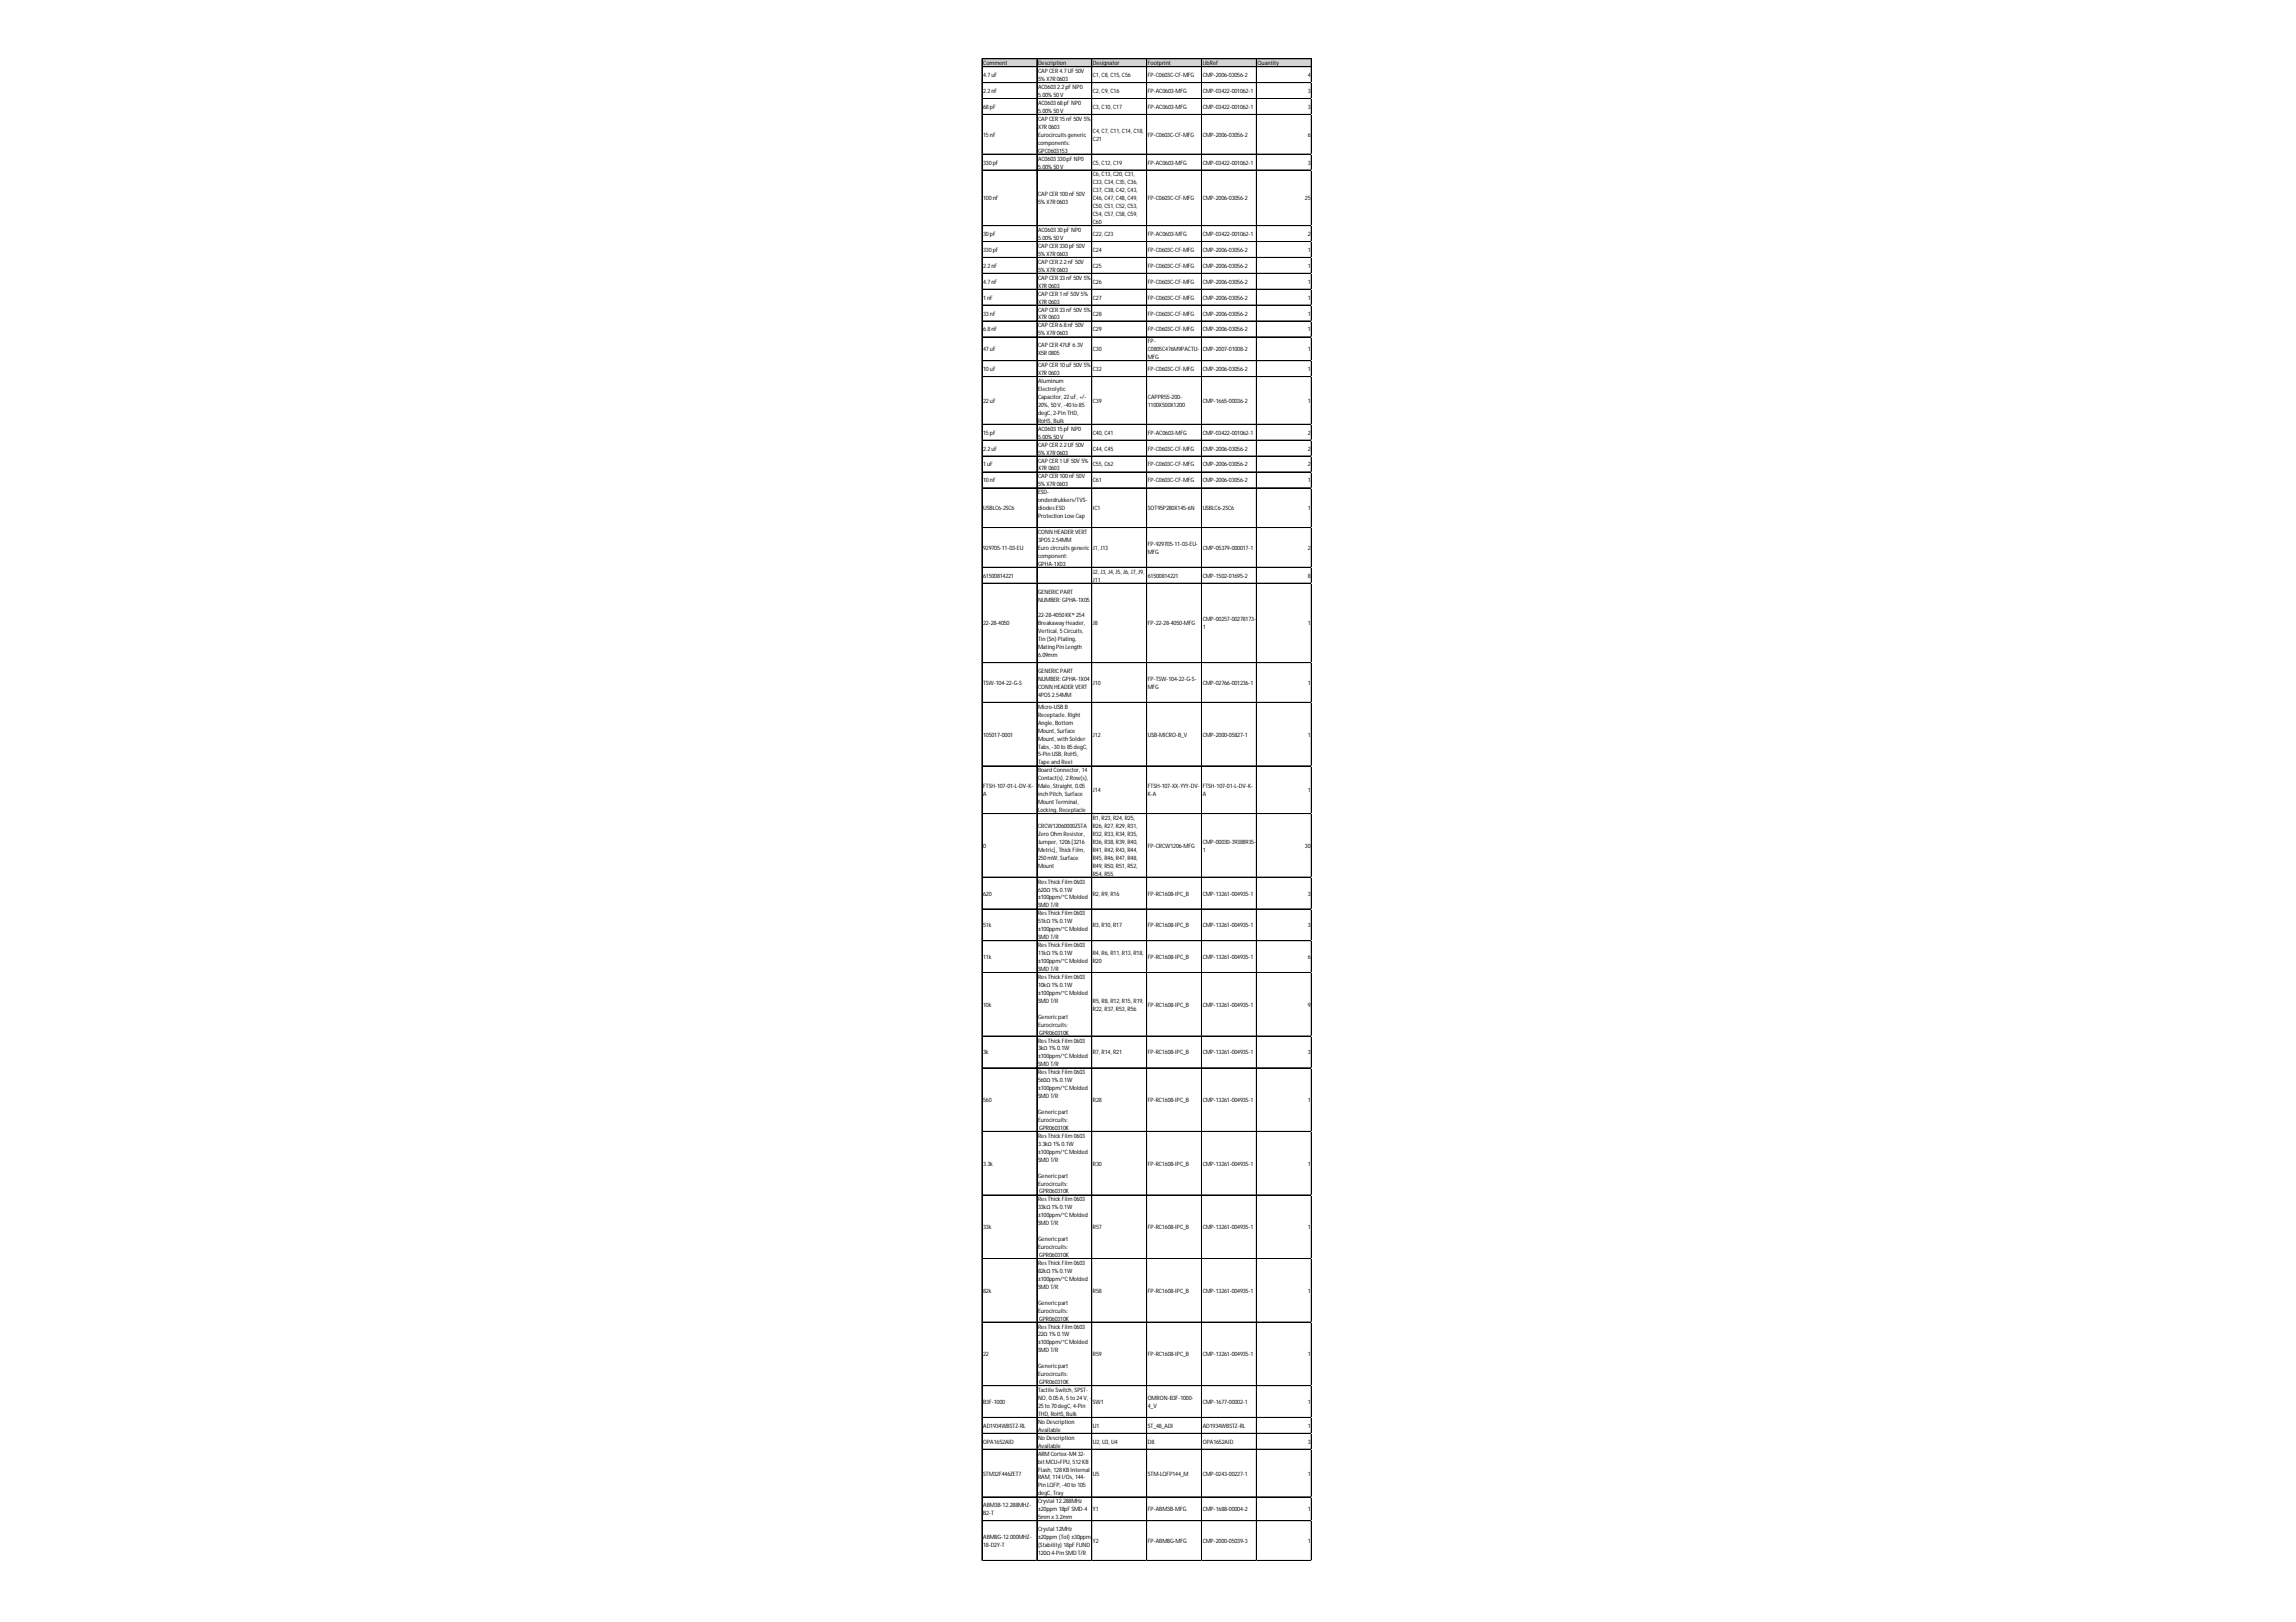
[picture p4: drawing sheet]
<svg xmlns="http://www.w3.org/2000/svg" width="297mm" height="210mm" viewBox="0 0 297 210" stroke-linecap="round" stroke-linejoin="round" font-family="sans-serif">
<defs><g id="words">
<g font-size=".8">
<text x="127.2" y="8.4">Comment</text>
<text x="127.2" y="10">4.7uF</text>
<text x="134.3" y="8.4">Description</text>
<text x="134.3" y="9.5">CAPCER4.7UF 50V</text>
<text x="134.3" y="10.5">5%X7R0603</text>
<text x="134.3" y="11.5">AC06032.2pF NP0</text>
<text x="141.4" y="8.4">Designator</text>
<text x="141.4" y="10">C1, C8, C15, C56</text>
<text x="148.5" y="8.4">Footprint</text>
<text x="148.5" y="10">FP-C0603C-CF-MFG</text>
<text x="155.6" y="8.4">LibRef</text>
<text x="155.6" y="10">CMP-2006-03056-2</text>
<text x="162.7" y="8.4">Quantity</text>
<text x="169.2" y="10">4</text>
<text x="127.2" y="12">2.2nF</text>
<text x="127.2" y="14.1">68pF</text>
<text x="127.2" y="17.7">15nF</text>
<text x="134.3" y="12.6">5.00%50V</text>
<text x="134.3" y="13.6">AC060368pF NP0</text>
<text x="134.3" y="14.6">5.00%50V</text>
<text x="134.3" y="15.6">CAPCER15nF 50V 5%</text>
<text x="134.3" y="16.7">X7R0603</text>
<text x="134.3" y="17.7">Eurocircuitsgeneric</text>
<text x="141.4" y="12">C2, C9, C16</text>
<text x="141.4" y="14.1">C3, C10, C17</text>
<text x="141.4" y="17.2">C4, C7, C11, C14, C18,</text>
<text x="148.5" y="12">FP-AC0603-MFG</text>
<text x="148.5" y="14.1">FP-AC0603-MFG</text>
<text x="148.5" y="17.7">FP-C0603C-CF-MFG</text>
<text x="155.6" y="12">CMP-03422-001062-1</text>
<text x="155.6" y="14.1">CMP-03422-001062-1</text>
<text x="155.6" y="17.7">CMP-2006-03056-2</text>
<text x="169.2" y="12">3</text>
<text x="169.2" y="14.1">3</text>
<text x="169.2" y="17.7">6</text>
<text x="127.2" y="21.3">330pF</text>
<text x="134.3" y="18.7">components:</text>
<text x="134.3" y="19.8">GPC0603153</text>
<text x="134.3" y="20.8">AC0603330pF NP0</text>
<text x="134.3" y="21.8">5.00%50V</text>
<text x="141.4" y="18.2">C21</text>
<text x="141.4" y="21.3">C5, C12, C19</text>
<text x="141.4" y="22.8">C6, C13, C20, C31,</text>
<text x="141.4" y="23.9">C33, C34, C35, C36,</text>
<text x="148.5" y="21.3">FP-AC0603-MFG</text>
<text x="155.6" y="21.3">CMP-03422-001062-1</text>
<text x="169.2" y="21.3">3</text>
<text x="127.2" y="25.9">100nF</text>
<text x="134.3" y="25.4">CAPCER100nF 50V</text>
<text x="134.3" y="26.4">5%X7R0603</text>
<text x="141.4" y="24.9">C37, C38, C42, C43,</text>
<text x="141.4" y="25.9">C46, C47, C48, C49,</text>
<text x="141.4" y="27">C50, C51, C52, C53,</text>
<text x="141.4" y="28">C54, C57, C58, C59,</text>
<text x="141.4" y="29">C60</text>
<text x="148.5" y="25.9">FP-C0603C-CF-MFG</text>
<text x="155.6" y="25.9">CMP-2006-03056-2</text>
<text x="168.8" y="25.9">25</text>
<text x="127.2" y="30.5">30pF</text>
<text x="127.2" y="32.6">330pF</text>
<text x="127.2" y="34.7">2.2nF</text>
<text x="134.3" y="30">AC060330pF NP0</text>
<text x="134.3" y="31.1">5.00%50V</text>
<text x="134.3" y="32.1">CAPCER330pF 50V</text>
<text x="134.3" y="33.1">5%X7R0603</text>
<text x="134.3" y="34.1">CAPCER2.2nF 50V</text>
<text x="134.3" y="35.2">5%X7R0603</text>
<text x="141.4" y="30.5">C22, C23</text>
<text x="141.4" y="32.6">C24</text>
<text x="141.4" y="34.7">C25</text>
<text x="148.5" y="30.5">FP-AC0603-MFG</text>
<text x="148.5" y="32.6">FP-C0603C-CF-MFG</text>
<text x="148.5" y="34.7">FP-C0603C-CF-MFG</text>
<text x="155.6" y="30.5">CMP-03422-001062-1</text>
<text x="155.6" y="32.6">CMP-2006-03056-2</text>
<text x="155.6" y="34.7">CMP-2006-03056-2</text>
<text x="169.2" y="30.5">2</text>
<text x="169.2" y="32.6">1</text>
<text x="169.2" y="34.7">1</text>
<text x="127.2" y="36.7">4.7nF</text>
<text x="127.2" y="38.8">1nF</text>
<text x="127.2" y="40.8">33nF</text>
<text x="134.3" y="36.2">CAPCER33nF 50V 5%</text>
<text x="134.3" y="37.2">X7R0603</text>
<text x="134.3" y="38.3">CAPCER1nF 50V 5%</text>
<text x="134.3" y="39.3">X7R0603</text>
<text x="134.3" y="40.3">CAPCER33nF 50V 5%</text>
<text x="134.3" y="41.3">X7R0603</text>
<text x="141.4" y="36.7">C26</text>
<text x="141.4" y="38.8">C27</text>
<text x="141.4" y="40.8">C28</text>
<text x="148.5" y="36.7">FP-C0603C-CF-MFG</text>
<text x="148.5" y="38.8">FP-C0603C-CF-MFG</text>
<text x="148.5" y="40.8">FP-C0603C-CF-MFG</text>
<text x="155.6" y="36.7">CMP-2006-03056-2</text>
<text x="155.6" y="38.8">CMP-2006-03056-2</text>
<text x="155.6" y="40.8">CMP-2006-03056-2</text>
<text x="169.2" y="36.7">1</text>
<text x="169.2" y="38.8">1</text>
<text x="169.2" y="40.8">1</text>
<text x="127.2" y="42.9">6.8nF</text>
<text x="127.2" y="45.5">47uF</text>
<text x="134.3" y="42.4">CAPCER6.8nF 50V</text>
<text x="134.3" y="43.4">5%X7R0603</text>
<text x="134.3" y="44.9">CAPCER47UF 6.3V</text>
<text x="134.3" y="46">X5R0805</text>
<text x="134.3" y="47.5">CAPCER10uF 50V 5%</text>
<text x="141.4" y="42.9">C29</text>
<text x="141.4" y="45.5">C30</text>
<text x="148.5" y="42.9">FP-C0603C-CF-MFG</text>
<text x="148.5" y="44.4">FP-</text>
<text x="148.5" y="45.5">C0805C476M9PACTU-</text>
<text x="148.5" y="46.5">MFG</text>
<text x="155.6" y="42.9">CMP-2006-03056-2</text>
<text x="155.6" y="45.5">CMP-2007-01008-2</text>
<text x="169.2" y="42.9">1</text>
<text x="169.2" y="45.5">1</text>
<text x="127.2" y="48">10uF</text>
<text x="127.2" y="52.1">22uF</text>
<text x="134.3" y="48.5">X7R0603</text>
<text x="134.3" y="49.6">Aluminum</text>
<text x="134.3" y="50.6">Electrolytic</text>
<text x="134.3" y="51.6">Capacitor, 22uF, +/-</text>
<text x="134.3" y="52.7">20%, 50V, -40to 85</text>
<text x="134.3" y="53.7">degC, 2-Pin THD,</text>
<text x="141.4" y="48">C32</text>
<text x="141.4" y="52.1">C39</text>
<text x="148.5" y="48">FP-C0603C-CF-MFG</text>
<text x="148.5" y="51.6">CAPPR55-200-</text>
<text x="148.5" y="52.7">1100X500X1200</text>
<text x="155.6" y="48">CMP-2006-03056-2</text>
<text x="155.6" y="52.1">CMP-1665-00036-2</text>
<text x="169.2" y="48">1</text>
<text x="169.2" y="52.1">1</text>
<text x="127.2" y="56.3">15pF</text>
<text x="127.2" y="58.3">2.2uF</text>
<text x="134.3" y="54.7">RoHS, Bulk</text>
<text x="134.3" y="55.7">AC060315pF NP0</text>
<text x="134.3" y="56.8">5.00%50V</text>
<text x="134.3" y="57.8">CAPCER2.2UF 50V</text>
<text x="134.3" y="58.8">5%X7R0603</text>
<text x="134.3" y="59.9">CAPCER1UF 50V 5%</text>
<text x="141.4" y="56.3">C40, C41</text>
<text x="141.4" y="58.3">C44, C45</text>
<text x="148.5" y="56.3">FP-AC0603-MFG</text>
<text x="148.5" y="58.3">FP-C0603C-CF-MFG</text>
<text x="155.6" y="56.3">CMP-03422-001062-1</text>
<text x="155.6" y="58.3">CMP-2006-03056-2</text>
<text x="169.2" y="56.3">2</text>
<text x="169.2" y="58.3">2</text>
<text x="127.2" y="60.4">1uF</text>
<text x="127.2" y="62.4">10nF</text>
<text x="134.3" y="60.9">X7R0603</text>
<text x="134.3" y="61.9">CAPCER100nF 50V</text>
<text x="134.3" y="62.9">5%X7R0603</text>
<text x="134.3" y="64">ESD-</text>
<text x="134.3" y="65">onderdrukkers/TVS-</text>
<text x="141.4" y="60.4">C55, C62</text>
<text x="141.4" y="62.4">C61</text>
<text x="148.5" y="60.4">FP-C0603C-CF-MFG</text>
<text x="148.5" y="62.4">FP-C0603C-CF-MFG</text>
<text x="155.6" y="60.4">CMP-2006-03056-2</text>
<text x="155.6" y="62.4">CMP-2006-03056-2</text>
<text x="169.2" y="60.4">2</text>
<text x="169.2" y="62.4">1</text>
<text x="127.2" y="66">USBLC6-2SC6</text>
<text x="127.2" y="71.2">929705-11-03-EU</text>
<text x="134.3" y="66">diodesESD</text>
<text x="134.3" y="67.1">Protection LowCap</text>
<text x="134.3" y="69.1">CONN HEADERVERT</text>
<text x="134.3" y="70.1">3POS2.54MM</text>
<text x="134.3" y="71.2">Euro circruitsgeneric</text>
<text x="141.4" y="66">IC1</text>
<text x="141.4" y="71.2">J1, J13</text>
<text x="148.5" y="66">SOT95P280X145-6N</text>
<text x="148.5" y="70.6">FP-929705-11-03-EU-</text>
<text x="148.5" y="71.7">MFG</text>
<text x="155.6" y="66">USBLC6-2SC6</text>
<text x="155.6" y="71.2">CMP-05379-000017-1</text>
<text x="169.2" y="66">1</text>
<text x="169.2" y="71.2">2</text>
<text x="127.2" y="74.8">61500814221</text>
<text x="134.3" y="72.2">component:</text>
<text x="134.3" y="73.2">GPHA-1X03</text>
<text x="134.3" y="76.8">GENERICPART</text>
<text x="134.3" y="77.8">NUMBER: GPHA-1X05</text>
<text x="141.4" y="74.2">J2, J3, J4, J5, J6, J7, J9,</text>
<text x="141.4" y="75.3">J11</text>
<text x="148.5" y="74.8">61500814221</text>
<text x="155.6" y="74.8">CMP-1502-01695-2</text>
<text x="169.2" y="74.8">8</text>
<text x="127.2" y="80.9">22-28-4050</text>
<text x="134.3" y="79.9">22-28-4050KK® 254</text>
<text x="134.3" y="80.9">BreakawayHeader,</text>
<text x="134.3" y="82">Vertical, 5Circuits,</text>
<text x="134.3" y="83">Tin (Sn) Plating,</text>
<text x="141.4" y="80.9">J8</text>
<text x="148.5" y="80.9">FP-22-28-4050-MFG</text>
<text x="155.6" y="80.4">CMP-00257-00278173-</text>
<text x="155.6" y="81.4">1</text>
<text x="169.2" y="80.9">1</text>
<text x="127.2" y="88.6">TSW-104-22-G-S</text>
<text x="134.3" y="84">MatingPin Length</text>
<text x="134.3" y="85">6.09mm</text>
<text x="134.3" y="87.1">GENERICPART</text>
<text x="134.3" y="88.1">NUMBER: GPHA-1X04</text>
<text x="134.3" y="89.2">CONN HEADERVERT</text>
<text x="141.4" y="88.6">J10</text>
<text x="148.5" y="88.1">FP-TSW-104-22-G-S-</text>
<text x="148.5" y="89.2">MFG</text>
<text x="155.6" y="88.6">CMP-02766-001236-1</text>
<text x="169.2" y="88.6">1</text>
<text x="127.2" y="95.3">105017-0001</text>
<text x="134.3" y="90.2">4POS2.54MM</text>
<text x="134.3" y="91.7">Micro-USBB</text>
<text x="134.3" y="92.8">Receptacle, Right</text>
<text x="134.3" y="93.8">Angle, Bottom</text>
<text x="134.3" y="94.8">Mount, Surface</text>
<text x="134.3" y="95.8">Mount, with Solder</text>
<text x="141.4" y="95.3">J12</text>
<text x="148.5" y="95.3">USB-MICRO-B_V</text>
<text x="155.6" y="95.3">CMP-2000-05827-1</text>
<text x="169.2" y="95.3">1</text>
<text x="134.3" y="96.9">Tabs, -30to 85degC,</text>
<text x="134.3" y="97.9">5-Pin USB, RoHS,</text>
<text x="134.3" y="98.9">Tape and Reel</text>
<text x="134.3" y="100">Board Connector, 14</text>
<text x="134.3" y="101">Contact(s), 2Row(s),</text>
<text x="127.2" y="102">FTSH-107-01-L-DV-K-</text>
<text x="127.2" y="103">A</text>
<text x="134.3" y="102">Male, Straight, 0.05</text>
<text x="134.3" y="103">inch Pitch, Surface</text>
<text x="134.3" y="104.1">Mount Terminal,</text>
<text x="134.3" y="105.1">Locking, Receptacle</text>
<text x="134.3" y="107.1">CRCW12060000ZSTA</text>
<text x="141.4" y="102.5">J14</text>
<text x="141.4" y="106.1">R1, R23, R24, R25,</text>
<text x="141.4" y="107.1">R26, R27, R29, R31,</text>
<text x="148.5" y="102">FTSH-107-XX-YYY-DV-</text>
<text x="148.5" y="103">K-A</text>
<text x="155.6" y="102">FTSH-107-01-L-DV-K-</text>
<text x="155.6" y="103">A</text>
<text x="169.2" y="102.5">1</text>
<text x="127.2" y="109.7">0</text>
<text x="134.3" y="108.2">Zero Ohm Resistor,</text>
<text x="134.3" y="109.2">Jumper, 1206[3216</text>
<text x="134.3" y="110.2">Metric], ThickFilm,</text>
<text x="134.3" y="111.3">250mW, Surface</text>
<text x="134.3" y="112.3">Mount</text>
<text x="141.4" y="108.2">R32, R33, R34, R35,</text>
<text x="141.4" y="109.2">R36, R38, R39, R40,</text>
<text x="141.4" y="110.2">R41, R42, R43, R44,</text>
<text x="141.4" y="111.3">R45, R46, R47, R48,</text>
<text x="141.4" y="112.3">R49, R50, R51, R52,</text>
<text x="141.4" y="113.3">R54, R55</text>
<text x="148.5" y="109.7">FP-CRCW1206-MFG</text>
<text x="155.6" y="109.2">CMP-00030-39388935-</text>
<text x="155.6" y="110.2">1</text>
<text x="168.8" y="109.7">30</text>
<text x="127.2" y="115.9">620</text>
<text x="134.3" y="114.3">ResThickFilm 0603</text>
<text x="134.3" y="115.4">620Ω 1%0.1W</text>
<text x="134.3" y="116.4">±100ppm/°CMolded</text>
<text x="134.3" y="117.4">SMD T/R</text>
<text x="134.3" y="118.5">ResThickFilm 0603</text>
<text x="134.3" y="119.5">51kΩ 1%0.1W</text>
<text x="141.4" y="115.9">R2, R9, R16</text>
<text x="148.5" y="115.9">FP-RC1608-IPC_B</text>
<text x="155.6" y="115.9">CMP-13261-004935-1</text>
<text x="169.2" y="115.9">3</text>
<text x="127.2" y="120">51k</text>
<text x="127.2" y="124.1">11k</text>
<text x="134.3" y="120.5">±100ppm/°CMolded</text>
<text x="134.3" y="121.5">SMD T/R</text>
<text x="134.3" y="122.6">ResThickFilm 0603</text>
<text x="134.3" y="123.6">11kΩ 1%0.1W</text>
<text x="134.3" y="124.6">±100ppm/°CMolded</text>
<text x="134.3" y="125.7">SMD T/R</text>
<text x="141.4" y="120">R3, R10, R17</text>
<text x="141.4" y="123.6">R4, R6, R11, R13, R18,</text>
<text x="141.4" y="124.6">R20</text>
<text x="148.5" y="120">FP-RC1608-IPC_B</text>
<text x="148.5" y="124.1">FP-RC1608-IPC_B</text>
<text x="155.6" y="120">CMP-13261-004935-1</text>
<text x="155.6" y="124.1">CMP-13261-004935-1</text>
<text x="169.2" y="120">3</text>
<text x="169.2" y="124.1">6</text>
<text x="127.2" y="130.3">10k</text>
<text x="134.3" y="126.7">ResThickFilm 0603</text>
<text x="134.3" y="127.7">10kΩ 1%0.1W</text>
<text x="134.3" y="128.7">±100ppm/°CMolded</text>
<text x="134.3" y="129.8">SMD T/R</text>
<text x="134.3" y="131.8">Genericpart</text>
<text x="141.4" y="129.8">R5, R8, R12, R15, R19,</text>
<text x="141.4" y="130.8">R22, R37, R53, R56</text>
<text x="148.5" y="130.3">FP-RC1608-IPC_B</text>
<text x="155.6" y="130.3">CMP-13261-004935-1</text>
<text x="169.2" y="130.3">9</text>
<text x="127.2" y="136.5">3k</text>
<text x="134.3" y="132.9">Eurocircuits:</text>
<text x="134.3" y="134.9">ResThickFilm 0603</text>
<text x="134.3" y="135.9">3kΩ 1%0.1W</text>
<text x="134.3" y="137">±100ppm/°CMolded</text>
<text x="134.3" y="138">SMD T/R</text>
<text x="134.4" y="133.9">GPR060310K</text>
<text x="141.4" y="136.5">R7, R14, R21</text>
<text x="148.5" y="136.5">FP-RC1608-IPC_B</text>
<text x="155.6" y="136.5">CMP-13261-004935-1</text>
<text x="169.2" y="136.5">3</text>
<text x="127.2" y="142.6">560</text>
<text x="134.3" y="139">ResThickFilm 0603</text>
<text x="134.3" y="140.1">560Ω 1%0.1W</text>
<text x="134.3" y="141.1">±100ppm/°CMolded</text>
<text x="134.3" y="142.1">SMD T/R</text>
<text x="141.4" y="142.6">R28</text>
<text x="148.5" y="142.6">FP-RC1608-IPC_B</text>
<text x="155.6" y="142.6">CMP-13261-004935-1</text>
<text x="169.2" y="142.6">1</text>
<text x="134.3" y="144.2">Genericpart</text>
<text x="134.3" y="145.2">Eurocircuits:</text>
<text x="134.3" y="147.2">ResThickFilm 0603</text>
<text x="134.3" y="148.3">3.3kΩ 1%0.1W</text>
<text x="134.3" y="149.3">±100ppm/°CMolded</text>
<text x="134.4" y="146.2">GPR060310K</text>
<text x="127.2" y="150.8">3.3k</text>
<text x="134.3" y="150.3">SMD T/R</text>
<text x="134.3" y="152.4">Genericpart</text>
<text x="134.3" y="153.4">Eurocircuits:</text>
<text x="134.3" y="155.5">ResThickFilm 0603</text>
<text x="134.4" y="154.4">GPR060310K</text>
<text x="141.4" y="150.8">R30</text>
<text x="148.5" y="150.8">FP-RC1608-IPC_B</text>
<text x="155.6" y="150.8">CMP-13261-004935-1</text>
<text x="169.2" y="150.8">1</text>
<text x="127.2" y="159.1">33k</text>
<text x="134.3" y="156.5">33kΩ 1%0.1W</text>
<text x="134.3" y="157.5">±100ppm/°CMolded</text>
<text x="134.3" y="158.6">SMD T/R</text>
<text x="134.3" y="160.6">Genericpart</text>
<text x="134.3" y="161.6">Eurocircuits:</text>
<text x="141.4" y="159.1">R57</text>
<text x="148.5" y="159.1">FP-RC1608-IPC_B</text>
<text x="155.6" y="159.1">CMP-13261-004935-1</text>
<text x="169.2" y="159.1">1</text>
<text x="127.2" y="167.3">82k</text>
<text x="134.3" y="163.7">ResThickFilm 0603</text>
<text x="134.3" y="164.7">82kΩ 1%0.1W</text>
<text x="134.3" y="165.8">±100ppm/°CMolded</text>
<text x="134.3" y="166.8">SMD T/R</text>
<text x="134.4" y="162.7">GPR060310K</text>
<text x="141.4" y="167.3">R58</text>
<text x="148.5" y="167.3">FP-RC1608-IPC_B</text>
<text x="155.6" y="167.3">CMP-13261-004935-1</text>
<text x="169.2" y="167.3">1</text>
<text x="134.3" y="168.8">Genericpart</text>
<text x="134.3" y="169.9">Eurocircuits:</text>
<text x="134.3" y="171.9">ResThickFilm 0603</text>
<text x="134.3" y="173">22Ω 1%0.1W</text>
<text x="134.3" y="174">±100ppm/°CMolded</text>
<text x="134.4" y="170.9">GPR060310K</text>
<text x="127.2" y="175.5">22</text>
<text x="134.3" y="175">SMD T/R</text>
<text x="134.3" y="177.1">Genericpart</text>
<text x="134.3" y="178.1">Eurocircuits:</text>
<text x="134.4" y="179.1">GPR060310K</text>
<text x="141.4" y="175.5">R59</text>
<text x="148.5" y="175.5">FP-RC1608-IPC_B</text>
<text x="155.6" y="175.5">CMP-13261-004935-1</text>
<text x="169.2" y="175.5">1</text>
<text x="127.2" y="181.7">B3F-1000</text>
<text x="127.2" y="184.8">AD1934WBSTZ-RL</text>
<text x="134.3" y="180.2">Tactile Switch, SPST-</text>
<text x="134.3" y="181.2">NO, 0.05A, 5to 24V, -</text>
<text x="134.3" y="182.2">25to 70degC, 4-Pin</text>
<text x="134.3" y="183.2">THD, RoHS, Bulk</text>
<text x="134.3" y="184.3">No Description</text>
<text x="134.3" y="185.3">Available</text>
<text x="141.4" y="181.7">SW1</text>
<text x="141.4" y="184.8">U1</text>
<text x="148.5" y="181.2">OMRON-B3F-1000-</text>
<text x="148.5" y="182.2">4_V</text>
<text x="148.5" y="184.8">ST_48_ADI</text>
<text x="155.6" y="181.7">CMP-1677-00002-1</text>
<text x="155.6" y="184.8">AD1934WBSTZ-RL</text>
<text x="169.2" y="181.7">1</text>
<text x="169.2" y="184.8">1</text>
<text x="127.2" y="186.8">OPA1652AID</text>
<text x="127.2" y="190.9">STM32F446ZET7</text>
<text x="134.3" y="186.3">No Description</text>
<text x="134.3" y="187.3">Available</text>
<text x="134.3" y="188.4">ARMCortex-M432-</text>
<text x="134.3" y="189.4">bitMCU+FPU, 512KB</text>
<text x="134.3" y="190.4">Flash, 128KBInternal</text>
<text x="134.3" y="191.5">RAM, 114I/Os, 144-</text>
<text x="141.4" y="186.8">U2, U3, U4</text>
<text x="141.4" y="190.9">U5</text>
<text x="148.5" y="186.8">D8</text>
<text x="148.5" y="190.9">STM-LQFP144_M</text>
<text x="155.6" y="186.8">OPA1652AID</text>
<text x="155.6" y="190.9">CMP-0243-00227-1</text>
<text x="169.2" y="186.8">3</text>
<text x="169.2" y="190.9">1</text>
<text x="127.2" y="195.1">ABM3B-12.288MHZ-</text>
<text x="127.2" y="196.1">B2-T</text>
<text x="134.3" y="192.5">Pin LQFP, -40to 105</text>
<text x="134.3" y="193.5">degC, Tray</text>
<text x="134.3" y="194.5">Crystal 12.288MHz</text>
<text x="134.3" y="195.6">±20ppm 18pF SMD-4</text>
<text x="134.3" y="196.6">5mm x3.2mm</text>
<text x="141.4" y="195.6">Y1</text>
<text x="148.5" y="195.6">FP-ABM3B-MFG</text>
<text x="155.6" y="195.6">CMP-1688-00004-2</text>
<text x="169.2" y="195.6">1</text>
<text x="127.2" y="199.2">ABM8G-12.000MHZ-</text>
<text x="127.2" y="200.2">18-D2Y-T</text>
<text x="134.3" y="198.1">Crystal 12MHz</text>
<text x="134.3" y="199.2">±20ppm (Tol) ±30ppm</text>
<text x="134.3" y="200.2">(Stability) 18pF FUND</text>
<text x="134.3" y="201.2">120Ω 4-Pin SMD T/R</text>
<text x="141.4" y="199.7">Y2</text>
<text x="148.5" y="199.7">FP-ABM8G-MFG</text>
<text x="155.6" y="199.7">CMP-2000-05039-3</text>
<text x="169.2" y="199.7">1</text>
</g>
</g></defs>
<path d="M127 7.6h42.7v1.1h-42.7z" fill="#d3d3d3"/>
<g fill="none" stroke="#000" stroke-width=".13">
<path d="M127 7.6v194.4M127.1 7.6h42.6M127.1 8.6h42.6M127.1 8.7h42.6M127.1 10.7h42.6M127.1 12.7h42.6M127.1 12.8h42.6M127.1 14.8h42.6M127.1 19.9h42.6M134.1 7.7v194.3M134.2 7.7v194.3M141.2 7.7v194.3"/>
<path d="M141.3 7.7v194.3M148.3 7.7v194.3M148.4 7.7v194.3M155.4 7.7v194.3M155.5 7.7v194.3M162.5 7.7v194.3M162.6 7.7v194.3M169.6 7.7v194.3M169.7 7.7v194.3M169.7 7.6h-42.6v194.4M127.1 22h42.6M127.1 29.2h42.6"/>
<path d="M127.1 31.3h42.6M127.1 33.3h42.6M127.1 35.4h42.6M127.1 37.4h42.6M127.1 39.5h42.6M127.1 41.5h42.6M127.1 41.6h42.6M127.1 43.6h42.6M127.1 46.7h42.6M127.1 48.7h42.6M127.1 48.8h42.6M127.1 54.9h42.6"/>
<path d="M127.1 57h42.6M127.1 59h42.6M127.1 61.1h42.6M127.1 63.1h42.6M127.1 63.2h42.6M127.1 68.3h42.6M127.1 73.4h42.6M127.1 75.5h42.6M127.1 85.7h42.6M127.1 85.8h42.6M127.1 90.9h42.6M127.1 99.1h42.6"/>
<path d="M127.1 105.3h42.6M127.1 113.5h42.6M127.1 117.6h42.6M127.1 121.7h42.6M127.1 121.8h42.6M127.1 125.8h42.6M127.1 125.9h42.6M127.1 134.1h42.6M127.1 138.2h42.6M127.1 146.4h42.6M127.1 154.6h42.6M127.1 154.7h42.6"/>
<path d="M127.1 162.9h42.6M127.1 171.1h42.6M127.1 179.3h42.6M127.1 183.4h42.6M127.1 183.5h42.6M127.1 185.5h42.6M127.1 187.5h42.6M127.1 187.6h42.6M127.1 193.7h42.6M127.1 196.8h42.6M127.1 201.9h42.6"/>
</g>
<path d="M127 202h.1" fill="none" stroke="#d4d4d4" stroke-width=".13"/>
<path d="M127 202h.1z" fill="#d4d4d4"/>
<path d="M134.1 202h.1" fill="none" stroke="#d4d4d4" stroke-width=".13"/>
<path d="M134.1 202h.1z" fill="#d4d4d4"/>
<path d="M141.2 202h.1" fill="none" stroke="#d4d4d4" stroke-width=".13"/>
<path d="M141.2 202h.1z" fill="#d4d4d4"/>
<path d="M148.3 202h.1" fill="none" stroke="#d4d4d4" stroke-width=".13"/>
<path d="M148.3 202h.1z" fill="#d4d4d4"/>
<path d="M155.4 202h.1" fill="none" stroke="#d4d4d4" stroke-width=".13"/>
<path d="M155.4 202h.1z" fill="#d4d4d4"/>
<path d="M162.5 202h.1" fill="none" stroke="#d4d4d4" stroke-width=".13"/>
<path d="M162.5 202h.1z" fill="#d4d4d4"/>
<path d="M169.6 202h.1" fill="none" stroke="#d4d4d4" stroke-width=".13"/>
<path d="M169.6 202h.1z" fill="#d4d4d4"/>
<path d="M169.7 10.7h.1" fill="none" stroke="#d4d4d4" stroke-width=".13"/>
<path d="M169.7 12.7h.1" fill="none" stroke="#d4d4d4" stroke-width=".13"/>
<path d="M169.7 12.7v.1z" fill="#d4d4d4"/>
<path d="M169.7 14.8h.1" fill="none" stroke="#d4d4d4" stroke-width=".13"/>
<path d="M169.7 14.8v.1z" fill="#d4d4d4"/>
<path d="M169.7 19.9h.1" fill="none" stroke="#d4d4d4" stroke-width=".13"/>
<path d="M169.7 19.9v.1z" fill="#d4d4d4"/>
<path d="M169.7 22h.1" fill="none" stroke="#d4d4d4" stroke-width=".13"/>
<path d="M169.7 22v.1z" fill="#d4d4d4"/>
<path d="M169.7 29.2h.1" fill="none" stroke="#d4d4d4" stroke-width=".13"/>
<path d="M169.7 31.3h.1" fill="none" stroke="#d4d4d4" stroke-width=".13"/>
<path d="M169.7 33.3h.1" fill="none" stroke="#d4d4d4" stroke-width=".13"/>
<path d="M169.7 33.3v.1z" fill="#d4d4d4"/>
<path d="M169.7 35.4h.1" fill="none" stroke="#d4d4d4" stroke-width=".13"/>
<path d="M169.7 37.4h.1" fill="none" stroke="#d4d4d4" stroke-width=".13"/>
<path d="M169.7 37.4v.1z" fill="#d4d4d4"/>
<path d="M169.7 39.5h.1" fill="none" stroke="#d4d4d4" stroke-width=".13"/>
<path d="M169.7 41.5h.1" fill="none" stroke="#d4d4d4" stroke-width=".13"/>
<path d="M169.7 41.5v.1z" fill="#d4d4d4"/>
<path d="M169.7 43.6h.1" fill="none" stroke="#d4d4d4" stroke-width=".13"/>
<path d="M169.7 46.7h.1" fill="none" stroke="#d4d4d4" stroke-width=".13"/>
<path d="M169.7 48.7h.1" fill="none" stroke="#d4d4d4" stroke-width=".13"/>
<path d="M169.7 48.7v.1z" fill="#d4d4d4"/>
<path d="M169.7 54.9h.1" fill="none" stroke="#d4d4d4" stroke-width=".13"/>
<path d="M169.7 54.9v.1z" fill="#d4d4d4"/>
<path d="M169.7 57h.1" fill="none" stroke="#d4d4d4" stroke-width=".13"/>
<path d="M169.7 59h.1" fill="none" stroke="#d4d4d4" stroke-width=".13"/>
<path d="M169.7 59v.1z" fill="#d4d4d4"/>
<path d="M169.7 61.1h.1" fill="none" stroke="#d4d4d4" stroke-width=".13"/>
<path d="M169.7 63.1h.1" fill="none" stroke="#d4d4d4" stroke-width=".13"/>
<path d="M169.7 63.1v.1z" fill="#d4d4d4"/>
<path d="M169.7 68.3h.1" fill="none" stroke="#d4d4d4" stroke-width=".13"/>
<path d="M169.7 73.4h.1" fill="none" stroke="#d4d4d4" stroke-width=".13"/>
<path d="M169.7 73.4v.1z" fill="#d4d4d4"/>
<path d="M169.7 75.5h.1" fill="none" stroke="#d4d4d4" stroke-width=".13"/>
<path d="M169.7 85.7h.1" fill="none" stroke="#d4d4d4" stroke-width=".13"/>
<path d="M169.7 85.7v.1z" fill="#d4d4d4"/>
<path d="M169.7 90.9h.1" fill="none" stroke="#d4d4d4" stroke-width=".13"/>
<path d="M169.7 99.1h.1" fill="none" stroke="#d4d4d4" stroke-width=".13"/>
<path d="M169.7 99.1v.1z" fill="#d4d4d4"/>
<path d="M169.7 105.3h.1" fill="none" stroke="#d4d4d4" stroke-width=".13"/>
<path d="M169.7 113.5h.1" fill="none" stroke="#d4d4d4" stroke-width=".13"/>
<path d="M169.7 113.5v.1z" fill="#d4d4d4"/>
<path d="M169.7 117.6h.1" fill="none" stroke="#d4d4d4" stroke-width=".13"/>
<path d="M169.7 117.6v.1z" fill="#d4d4d4"/>
<path d="M169.7 121.7h.1" fill="none" stroke="#d4d4d4" stroke-width=".13"/>
<path d="M169.7 121.7v.1z" fill="#d4d4d4"/>
<path d="M169.7 125.8h.1" fill="none" stroke="#d4d4d4" stroke-width=".13"/>
<path d="M169.7 125.8v.1z" fill="#d4d4d4"/>
<path d="M169.7 134.1h.1" fill="none" stroke="#d4d4d4" stroke-width=".13"/>
<path d="M169.7 138.2h.1" fill="none" stroke="#d4d4d4" stroke-width=".13"/>
<path d="M169.7 146.4h.1" fill="none" stroke="#d4d4d4" stroke-width=".13"/>
<path d="M169.7 146.4v.1z" fill="#d4d4d4"/>
<path d="M169.7 154.6h.1" fill="none" stroke="#d4d4d4" stroke-width=".13"/>
<path d="M169.7 154.6v.1z" fill="#d4d4d4"/>
<path d="M169.7 162.9h.1" fill="none" stroke="#d4d4d4" stroke-width=".13"/>
<path d="M169.7 171.1h.1" fill="none" stroke="#d4d4d4" stroke-width=".13"/>
<path d="M169.7 179.3h.1" fill="none" stroke="#d4d4d4" stroke-width=".13"/>
<path d="M169.7 179.3v.1z" fill="#d4d4d4"/>
<path d="M169.7 183.4h.1" fill="none" stroke="#d4d4d4" stroke-width=".13"/>
<path d="M169.7 183.4v.1z" fill="#d4d4d4"/>
<path d="M169.7 185.5h.1" fill="none" stroke="#d4d4d4" stroke-width=".13"/>
<path d="M169.7 187.5h.1" fill="none" stroke="#d4d4d4" stroke-width=".13"/>
<path d="M169.7 187.5v.1z" fill="#d4d4d4"/>
<path d="M169.7 193.7h.1" fill="none" stroke="#d4d4d4" stroke-width=".13"/>
<path d="M169.7 193.7v.1z" fill="#d4d4d4"/>
<path d="M169.7 196.8h.1" fill="none" stroke="#d4d4d4" stroke-width=".13"/>
<path d="M169.7 201.9h.1" fill="none" stroke="#d4d4d4" stroke-width=".13"/>
<path d="M169.7 201.9v.1z" fill="#d4d4d4"/>
<use href="#words"/>
</svg>
